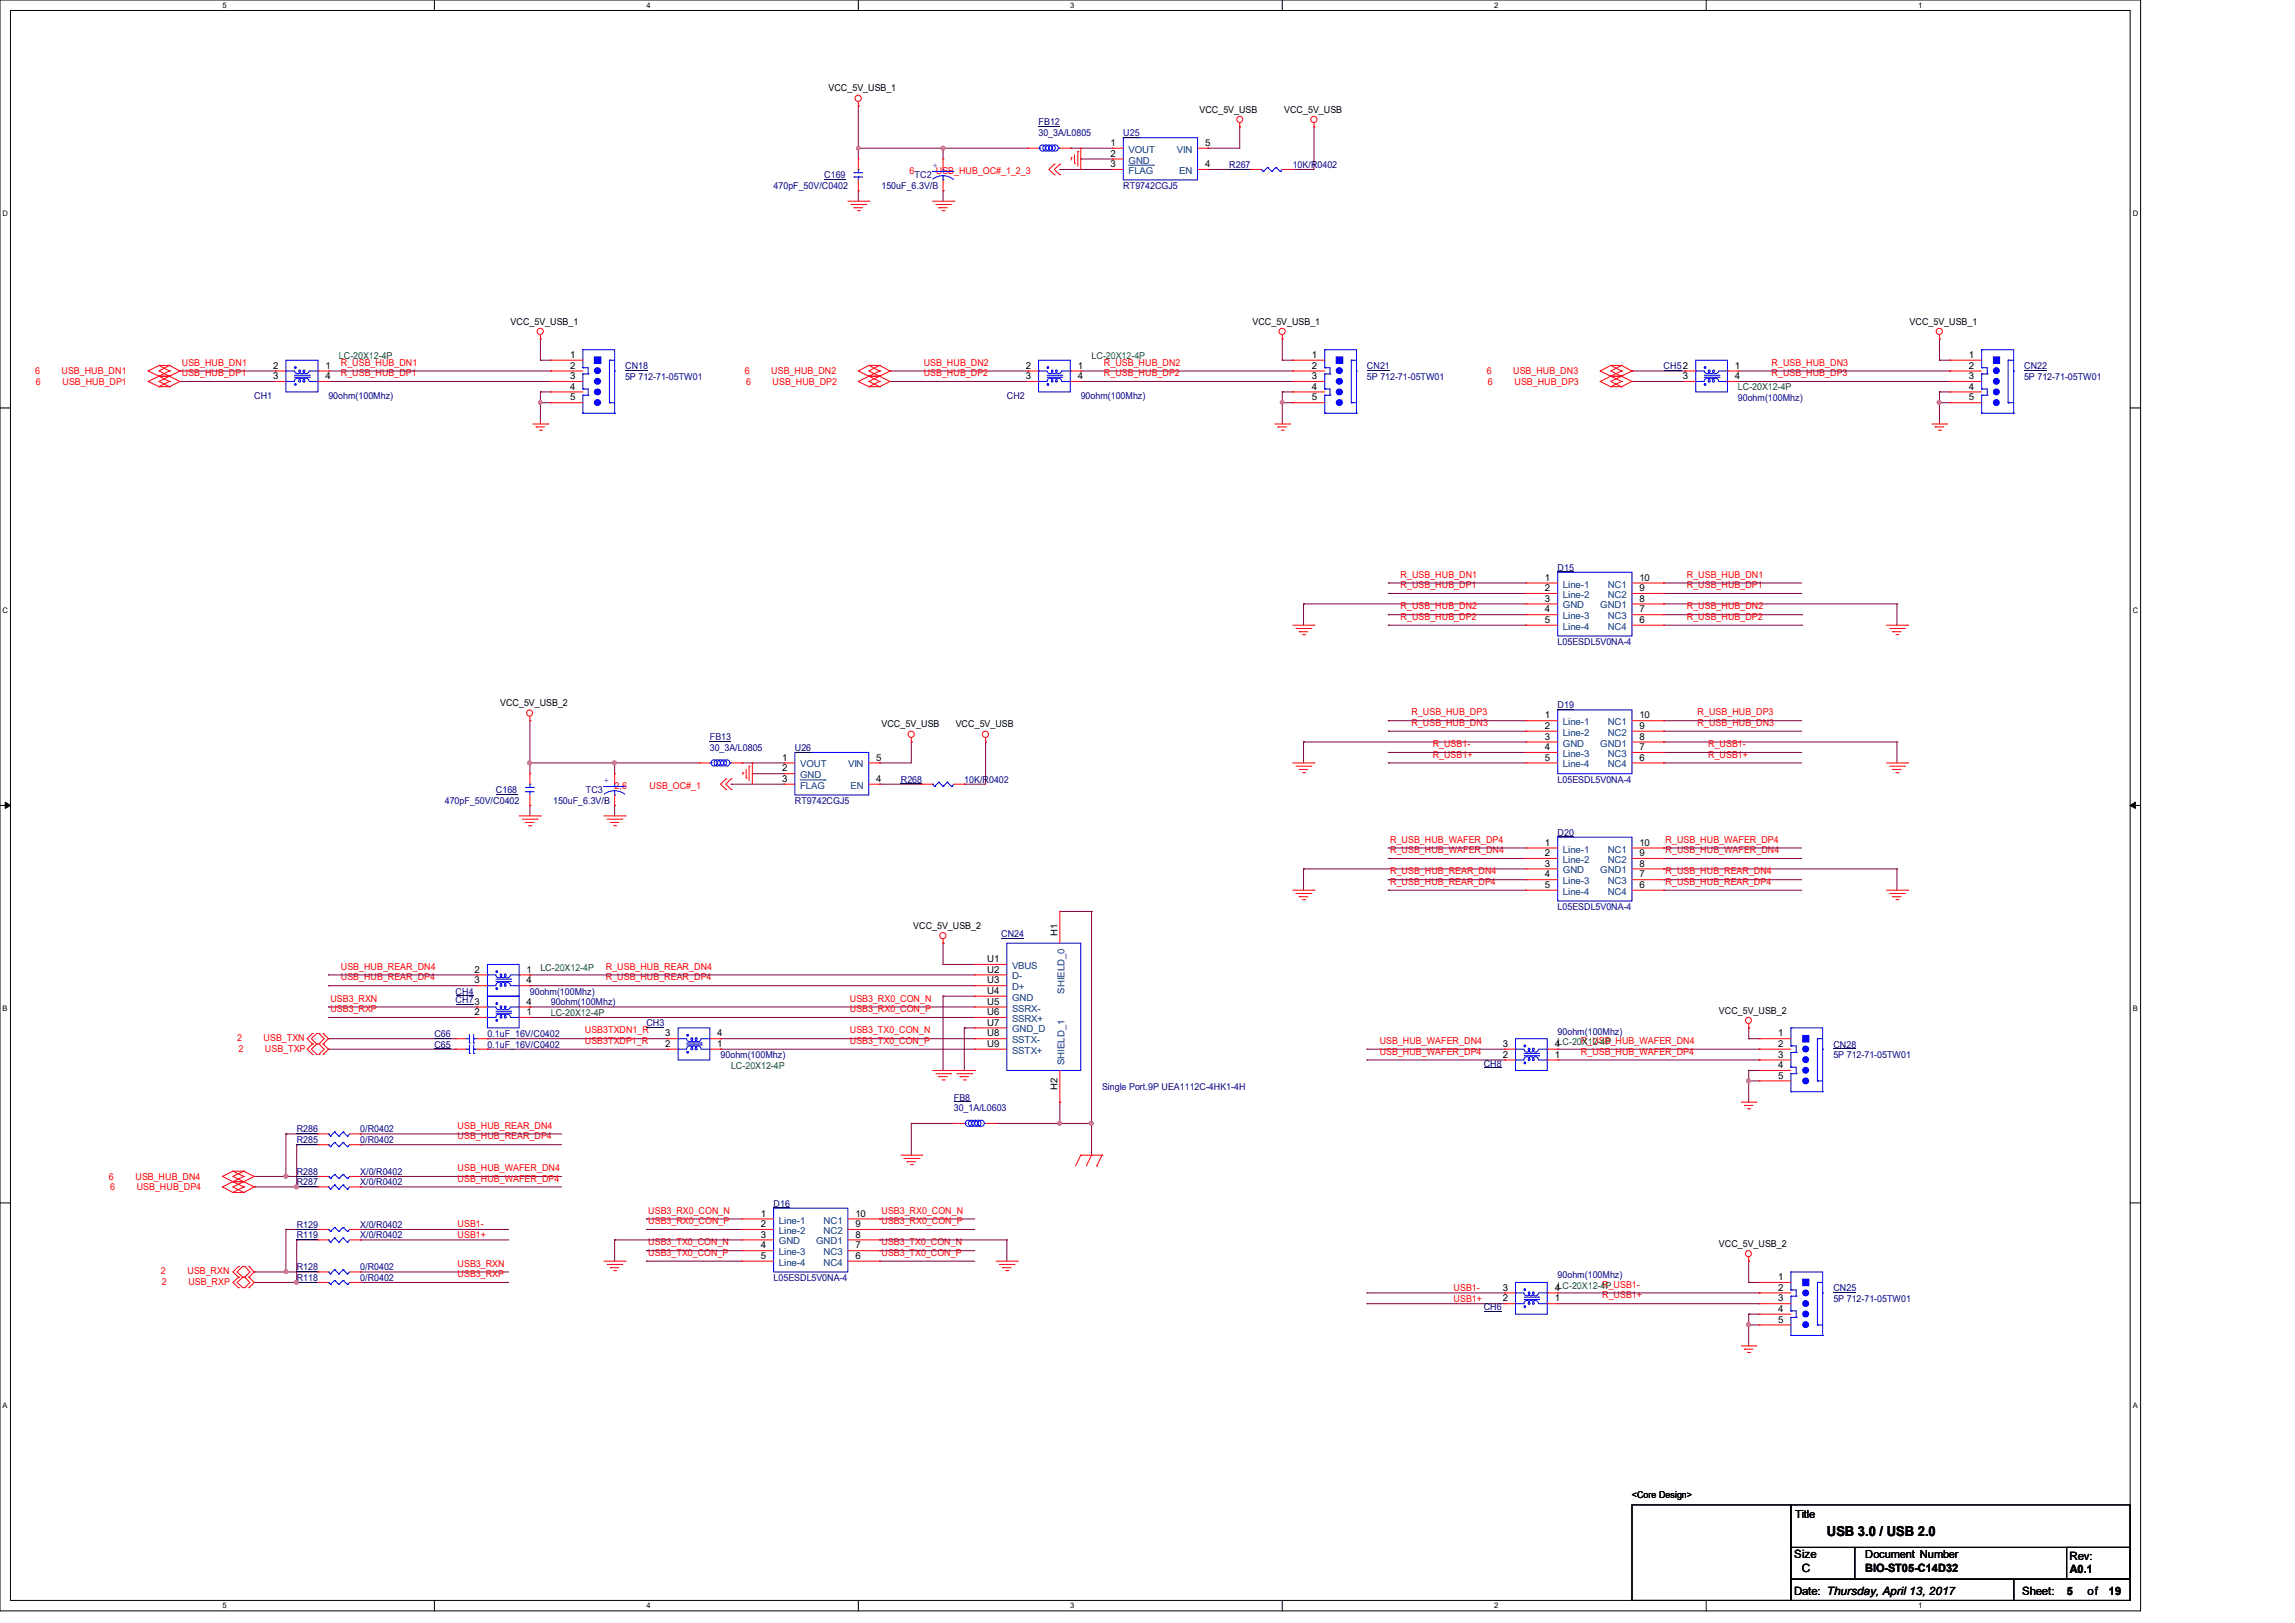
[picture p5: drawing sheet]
<svg xmlns="http://www.w3.org/2000/svg" width="297mm" height="210mm" viewBox="0 0 297 210" stroke-linecap="round" stroke-linejoin="round" font-family="sans-serif">
<defs><g id="words">
<text font-size="1.8" x="236.4" y="198.7">USB 3.0 / USB 2.0</text>
<g font-size="1.5">
<text x="232.2" y="201.6">Size</text>
<text x="233.2" y="203.4">C</text>
<text x="241.4" y="203.4">BIO-ST05-C14D32</text>
<text x="267.8" y="201.8">Rev:</text>
<text x="267.9" y="203.5">A0.1</text>
<text x="232.2" y="206.4">Date: Thursday, April 13, 2017</text>
<text x="261.7" y="206.4">Sheet:</text>
<text x="267.5" y="206.4">5</text>
<text x="270.2" y="206.4">of</text>
<text x="272.9" y="206.4">19</text>
</g>
<g font-size="1.4">
<text x="232.3" y="196.4">Title</text>
<text x="241.4" y="201.6">Document Number</text>
</g>
<g font-size="1.2">
<text x="107.2" y="11.8">VCC_5V_USB_1</text>
<text x="155.2" y="14.6">VCC_5V_USB</text>
<text x="166.2" y="14.6">VCC_5V_USB</text>
<text x="143.7" y="21.6">3</text>
<text x="143.7" y="20.3">2</text>
<text x="143.7" y="18.9">1</text>
<text x="156" y="21.6">4</text>
<text x="156" y="18.9">5</text>
<text x="66.1" y="42">VCC_5V_USB_1</text>
<text x="162.1" y="42">VCC_5V_USB_1</text>
<text x="247.1" y="42">VCC_5V_USB_1</text>
<text x="35.3" y="47.7">2</text>
<text x="42.1" y="47.7">1</text>
<text x="73.8" y="46.3">1</text>
<text x="73.8" y="47.7">2</text>
<text x="132.8" y="47.7">2</text>
<text x="139.5" y="47.7">1</text>
<text x="169.8" y="46.3">1</text>
<text x="169.8" y="47.7">2</text>
<text x="224.5" y="47.7">1</text>
<text x="254.8" y="46.3">1</text>
<text x="254.8" y="47.7">2</text>
<text x="35.3" y="49.1">3</text>
<text x="42.1" y="49.1">4</text>
<text x="73.8" y="49.1">3</text>
<text x="73.8" y="50.4">4</text>
<text x="73.8" y="51.8">5</text>
<text x="132.8" y="49.1">3</text>
<text x="139.5" y="49.1">4</text>
<text x="169.8" y="49.1">3</text>
<text x="169.8" y="50.4">4</text>
<text x="169.8" y="51.8">5</text>
<text x="217.8" y="49.1">3</text>
<text x="224.5" y="49.1">4</text>
<text x="254.8" y="49.1">3</text>
<text x="254.8" y="50.4">4</text>
<text x="254.8" y="51.8">5</text>
<text x="199.9" y="75.1">1</text>
<text x="199.9" y="76.5">2</text>
<text x="199.9" y="77.9">3</text>
<text x="212.2" y="76.5">9</text>
<text x="212.2" y="75.1">10</text>
<text x="212.2" y="77.9">8</text>
<text x="199.9" y="79.2">4</text>
<text x="199.9" y="80.6">5</text>
<text x="212.2" y="79.2">7</text>
<text x="212.2" y="80.6">6</text>
<text x="64.7" y="91.4">VCC_5V_USB_2</text>
<text x="114.1" y="94.1">VCC_5V_USB</text>
<text x="123.7" y="94.1">VCC_5V_USB</text>
<text x="199.9" y="93">1</text>
<text x="199.9" y="94.3">2</text>
<text x="199.9" y="95.7">3</text>
<text x="212.2" y="94.3">9</text>
<text x="212.2" y="93">10</text>
<text x="212.2" y="95.7">8</text>
<text x="101.2" y="101.2">3</text>
<text x="101.2" y="99.8">2</text>
<text x="101.2" y="98.4">1</text>
<text x="113.4" y="101.2">4</text>
<text x="113.4" y="98.4">5</text>
<text x="199.9" y="97.1">4</text>
<text x="199.9" y="98.4">5</text>
<text x="212.2" y="97.1">7</text>
<text x="212.2" y="98.4">6</text>
<text x="199.9" y="109.4">1</text>
<text x="199.9" y="110.8">2</text>
<text x="199.9" y="112.1">3</text>
<text x="199.9" y="113.5">4</text>
<text x="212.2" y="110.8">9</text>
<text x="212.2" y="113.5">7</text>
<text x="212.2" y="109.4">10</text>
<text x="212.2" y="112.1">8</text>
<text x="199.9" y="114.9">5</text>
<text x="212.2" y="114.9">6</text>
<text x="61.4" y="125.9">2</text>
<text x="68.2" y="125.9">1</text>
<text x="118.2" y="120.2">VCC_5V_USB_2</text>
<text x="127.8" y="124.5">U1</text>
<text x="127.8" y="125.9">U2</text>
<text x="136.9" y="121.1" transform="rotate(-90 136.9 121.1)">H1</text>
<text x="61.4" y="127.3">3</text>
<text x="61.4" y="131.4">2</text>
<text x="68.2" y="127.3">4</text>
<text x="68.2" y="130">4</text>
<text x="68.2" y="131.4">1</text>
<text x="127.8" y="127.3">U3</text>
<text x="127.8" y="130">U5</text>
<text x="127.8" y="131.4">U6</text>
<text x="127.8" y="128.6">U4</text>
<text x="222.5" y="131.1">VCC_5V_USB_2</text>
<text x="86.1" y="135.5">2</text>
<text x="86.1" y="134.1">3</text>
<text x="92.8" y="134.1">4</text>
<text x="92.8" y="135.5">1</text>
<text x="127.8" y="132.7">U7</text>
<text x="127.8" y="134.1">U8</text>
<text x="127.8" y="135.5">U9</text>
<text x="194.5" y="136.9">2</text>
<text x="194.5" y="135.5">3</text>
<text x="201.2" y="135.5">4LC-20X12-4P</text>
<text x="201.2" y="136.9">1</text>
<text x="230.1" y="134.1">1</text>
<text x="230.1" y="135.5">2</text>
<text x="230.1" y="136.9">3</text>
<text x="136.9" y="141" transform="rotate(-90 136.9 141)">H2</text>
<text x="230.1" y="138.2">4</text>
<text x="230.1" y="139.6">5</text>
<text x="98.5" y="157.4">1</text>
<text x="98.5" y="158.8">2</text>
<text x="98.5" y="160.1">3</text>
<text x="98.5" y="161.5">4</text>
<text x="110.7" y="158.8">9</text>
<text x="110.7" y="161.5">7</text>
<text x="110.7" y="157.4">10</text>
<text x="110.7" y="160.1">8</text>
<text x="222.5" y="161.3">VCC_5V_USB_2</text>
<text x="98.5" y="162.9">5</text>
<text x="110.7" y="162.9">6</text>
<text x="194.5" y="167">3</text>
<text x="201.2" y="167">4LC-20X12-4P</text>
<text x="230.1" y="165.6">1</text>
<text x="230.1" y="167">2</text>
<text x="194.5" y="168.4">2</text>
<text x="201.2" y="168.4">1</text>
<text x="230.1" y="168.4">3</text>
<text x="230.1" y="169.8">4</text>
<text x="230.1" y="171.2">5</text>
<text x="211.2" y="193.8">&lt;Core Design&gt;</text>
</g>
<g font-size="1.2" fill="#000080">
<text x="134.4" y="16.2">FB12</text>
<text x="134.4" y="17.6">30_3A/L0805</text>
<text x="145.4" y="17.6">U25</text>
<text x="106.7" y="23.1">C169</text>
<text x="118.4" y="23.1">TC2</text>
<text x="159.1" y="21.7">R267</text>
<text x="167.3" y="21.7">10K/R0402</text>
<text x="100.1" y="24.4">470pF_50V/C0402</text>
<text x="114.1" y="24.4">150uF_6.3V/B</text>
<text x="145.4" y="24.4">RT9742CGJ5</text>
<text x="80.9" y="47.8">CN18</text>
<text x="176.9" y="47.8">CN21</text>
<text x="215.3" y="47.8">CH52</text>
<text x="262" y="47.8">CN22</text>
<text x="32.9" y="51.6">CH1</text>
<text x="42.5" y="51.6">90ohm(100Mhz)</text>
<text x="80.9" y="49.1">5P 712-71-05TW01</text>
<text x="130.3" y="51.6">CH2</text>
<text x="139.9" y="51.6">90ohm(100Mhz)</text>
<text x="176.9" y="49.1">5P 712-71-05TW01</text>
<text x="224.9" y="51.9">90ohm(100Mhz)</text>
<text x="262" y="49.1">5P 712-71-05TW01</text>
<text x="201.6" y="73.8">D15</text>
<text x="201.6" y="83.4">L05ESDL5V0NA-4</text>
<text x="91.9" y="95.8">FB13</text>
<text x="201.6" y="91.7">D19</text>
<text x="91.9" y="97.2">30_3A/L0805</text>
<text x="102.9" y="97.2">U26</text>
<text x="116.6" y="101.3">R268</text>
<text x="124.8" y="101.3">10K/R0402</text>
<text x="201.6" y="101.3">L05ESDL5V0NA-4</text>
<text x="57.6" y="104">470pF_50V/C0402</text>
<text x="64.2" y="102.6">C168</text>
<text x="71.6" y="104">150uF_6.3V/B</text>
<text x="75.8" y="102.6">TC3</text>
<text x="102.9" y="104">RT9742CGJ5</text>
<text x="201.6" y="108.1">D20</text>
<text x="201.6" y="117.7">L05ESDL5V0NA-4</text>
<text x="129.6" y="121.3">CN24</text>
<text x="59" y="129.8">CH73</text>
<text x="59" y="128.7">CH4</text>
<text x="68.6" y="128.7">90ohm(100Mhz)</text>
<text x="71.3" y="130">90ohm(100Mhz)</text>
<text x="56.2" y="134.2">C66</text>
<text x="56.2" y="135.5">C65</text>
<text x="63.1" y="134.2">0.1uF_16V/C0402</text>
<text x="63.1" y="135.5">0.1uF_16V/C0402</text>
<text x="83.6" y="132.8">CH3</text>
<text x="93.3" y="136.9">90ohm(100Mhz)</text>
<text x="201.6" y="133.9">90ohm(100Mhz)</text>
<text x="237.3" y="135.5">CN28</text>
<text x="237.3" y="136.9">5P 712-71-05TW01</text>
<text x="123.4" y="142.4">FB8</text>
<text x="123.4" y="143.8">30_1A/L0603</text>
<text x="142.6" y="141">Single Port.9P UEA1112C-4HK1-4H</text>
<text x="192" y="138">CH8</text>
<text x="38.4" y="147.9">R285</text>
<text x="38.4" y="146.5">R286</text>
<text x="46.6" y="147.9">0/R0402</text>
<text x="46.6" y="146.5">0/R0402</text>
<text x="38.4" y="153.4">R287</text>
<text x="38.4" y="152">R288</text>
<text x="46.6" y="153.4">X/0/R0402</text>
<text x="46.6" y="152">X/0/R0402</text>
<text x="38.4" y="160.2">R119</text>
<text x="38.4" y="158.9">R129</text>
<text x="46.6" y="160.2">X/0/R0402</text>
<text x="46.6" y="158.9">X/0/R0402</text>
<text x="100.1" y="156.1">D16</text>
<text x="38.4" y="164.3">R128</text>
<text x="38.4" y="165.7">R118</text>
<text x="46.6" y="164.3">0/R0402</text>
<text x="46.6" y="165.7">0/R0402</text>
<text x="100.1" y="165.7">L05ESDL5V0NA-4</text>
<text x="201.6" y="165.4">90ohm(100Mhz)</text>
<text x="237.3" y="167.1">CN25</text>
<text x="192" y="169.5">CH6</text>
<text x="237.3" y="168.4">5P 712-71-05TW01</text>
</g>
<g font-size="1.2" fill="#f00">
<text x="117.7" y="22.5">6</text>
<text x="121.1" y="22.5">USB_HUB_OC#_1_2_3</text>
<text x="23.5" y="47.3">USB_HUB_DN1</text>
<text x="44.1" y="47.3">R_USB_HUB_DN1</text>
<text x="119.5" y="47.3">USB_HUB_DN2</text>
<text x="142.9" y="47.3">R_USB_HUB_DN2</text>
<text x="229.3" y="47.3">R_USB_HUB_DN3</text>
<text x="4.5" y="48.4">6</text>
<text x="4.7" y="49.8">6</text>
<text x="8" y="48.4">USB_HUB_DN1</text>
<text x="8.1" y="49.8">USB_HUB_DP1</text>
<text x="23.5" y="48.7">USB_HUB_DP1</text>
<text x="44.1" y="48.7">R_USB_HUB_DP1</text>
<text x="96.4" y="48.4">6</text>
<text x="96.6" y="49.8">6</text>
<text x="99.8" y="48.4">USB_HUB_DN2</text>
<text x="100" y="49.8">USB_HUB_DP2</text>
<text x="119.5" y="48.7">USB_HUB_DP2</text>
<text x="142.9" y="48.7">R_USB_HUB_DP2</text>
<text x="192.4" y="48.4">6</text>
<text x="192.6" y="49.8">6</text>
<text x="195.8" y="48.4">USB_HUB_DN3</text>
<text x="196" y="49.8">USB_HUB_DP3</text>
<text x="229.3" y="48.7">R_USB_HUB_DP3</text>
<text x="181.3" y="76.1">R_USB_HUB_DP1</text>
<text x="181.3" y="74.8">R_USB_HUB_DN1</text>
<text x="218.3" y="76.1">R_USB_HUB_DP1</text>
<text x="218.3" y="74.8">R_USB_HUB_DN1</text>
<text x="181.3" y="78.9">R_USB_HUB_DN2</text>
<text x="181.3" y="80.2">R_USB_HUB_DP2</text>
<text x="218.3" y="78.9">R_USB_HUB_DN2</text>
<text x="218.3" y="80.2">R_USB_HUB_DP2</text>
<text x="182.7" y="93.9">R_USB_HUB_DN3</text>
<text x="182.7" y="92.6">R_USB_HUB_DP3</text>
<text x="219.7" y="93.9">R_USB_HUB_DN3</text>
<text x="219.7" y="92.6">R_USB_HUB_DP3</text>
<text x="185.4" y="98">R_USB1+</text>
<text x="185.4" y="96.7">R_USB1-</text>
<text x="221.1" y="98">R_USB1+</text>
<text x="221.1" y="96.7">R_USB1-</text>
<text x="79.5" y="102.1">2,6</text>
<text x="84.1" y="102.1">USB_OC#_1</text>
<text x="179.9" y="110.4">R_USB_HUB_WAFER_DN4</text>
<text x="179.9" y="109">R_USB_HUB_WAFER_DP4</text>
<text x="179.9" y="113.2">R_USB_HUB_REAR_DN4</text>
<text x="215.6" y="110.4">R_USB_HUB_WAFER_DN4</text>
<text x="215.6" y="109">R_USB_HUB_WAFER_DP4</text>
<text x="215.6" y="113.2">R_USB_HUB_REAR_DN4</text>
<text x="179.9" y="114.5">R_USB_HUB_REAR_DP4</text>
<text x="215.6" y="114.5">R_USB_HUB_REAR_DP4</text>
<text x="44.1" y="125.5">USB_HUB_REAR_DN4</text>
<text x="78.4" y="125.5">R_USB_HUB_REAR_DN4</text>
<text x="42.8" y="129.6">USB3_RXN</text>
<text x="42.8" y="131">USB3_RXP</text>
<text x="44.1" y="126.9">USB_HUB_REAR_DP4</text>
<text x="78.4" y="126.9">R_USB_HUB_REAR_DP4</text>
<text x="110" y="129.6">USB3_RX0_CON_N</text>
<text x="110" y="131">USB3_RX0_CON_P</text>
<text x="30.7" y="134.7">2</text>
<text x="30.9" y="136.1">2</text>
<text x="34.1" y="134.7">USB_TXN</text>
<text x="34.3" y="136.1">USB_TXP</text>
<text x="75.7" y="133.7">USB3TXDN1_R</text>
<text x="75.7" y="135.1">USB3TXDP1_R</text>
<text x="110" y="133.7">USB3_TX0_CON_N</text>
<text x="110" y="135.1">USB3_TX0_CON_P</text>
<text x="178.6" y="135.1">USB_HUB_WAFER_DN4</text>
<text x="178.6" y="136.5">USB_HUB_WAFER_DP4</text>
<text x="204.6" y="135.1">R_USB_HUB_WAFER_DN4</text>
<text x="204.6" y="136.5">R_USB_HUB_WAFER_DP4</text>
<text x="59.2" y="147.4">USB_HUB_REAR_DP4</text>
<text x="59.2" y="146">USB_HUB_REAR_DN4</text>
<text x="14.1" y="152.7">6</text>
<text x="14.3" y="154">6</text>
<text x="17.5" y="152.7">USB_HUB_DN4</text>
<text x="17.7" y="154">USB_HUB_DP4</text>
<text x="59.2" y="151.6">USB_HUB_WAFER_DN4</text>
<text x="59.2" y="152.9">USB_HUB_WAFER_DP4</text>
<text x="59.2" y="160.2">USB1+</text>
<text x="59.2" y="158.8">USB1-</text>
<text x="83.9" y="161.2">USB3_TX0_CON_N</text>
<text x="83.9" y="157.1">USB3_RX0_CON_N</text>
<text x="83.9" y="158.4">USB3_RX0_CON_P</text>
<text x="114.1" y="161.2">USB3_TX0_CON_N</text>
<text x="114.1" y="157.1">USB3_RX0_CON_N</text>
<text x="114.1" y="158.4">USB3_RX0_CON_P</text>
<text x="20.8" y="164.9">2</text>
<text x="21" y="166.3">2</text>
<text x="24.3" y="164.9">USB_RXN</text>
<text x="24.4" y="166.3">USB_RXP</text>
<text x="59.2" y="163.9">USB3_RXN</text>
<text x="59.2" y="165.3">USB3_RXP</text>
<text x="83.9" y="162.5">USB3_TX0_CON_P</text>
<text x="114.1" y="162.5">USB3_TX0_CON_P</text>
<text x="188.1" y="167">USB1-</text>
<text x="207.3" y="166.6">R_USB1-</text>
<text x="188.1" y="168.4">USB1+</text>
<text x="207.3" y="168">R_USB1+</text>
</g>
<g font-size="1.2" fill="#004080">
<text x="146" y="22.5">FLAG</text>
<text x="146" y="21.2">GND</text>
<text x="146" y="19.8">VOUT</text>
<text x="152.3" y="19.8">VIN</text>
<text x="152.6" y="22.5">EN</text>
<text x="202.3" y="76">Line-1</text>
<text x="202.3" y="77.4">Line-2</text>
<text x="208.1" y="77.4">NC2</text>
<text x="208.1" y="76">NC1</text>
<text x="202.3" y="78.7">GND</text>
<text x="202.3" y="80.1">Line-3</text>
<text x="202.3" y="81.5">Line-4</text>
<text x="207.1" y="78.7">GND1</text>
<text x="208.1" y="80.1">NC3</text>
<text x="208.1" y="81.5">NC4</text>
<text x="202.3" y="93.9">Line-1</text>
<text x="202.3" y="95.2">Line-2</text>
<text x="208.1" y="95.2">NC2</text>
<text x="208.1" y="93.9">NC1</text>
<text x="103.5" y="100.7">GND</text>
<text x="103.5" y="99.3">VOUT</text>
<text x="109.8" y="99.3">VIN</text>
<text x="202.3" y="96.6">GND</text>
<text x="202.3" y="98">Line-3</text>
<text x="202.3" y="99.3">Line-4</text>
<text x="207.1" y="96.6">GND1</text>
<text x="208.1" y="98">NC3</text>
<text x="208.1" y="99.3">NC4</text>
<text x="103.5" y="102.1">FLAG</text>
<text x="110.1" y="102.1">EN</text>
<text x="202.3" y="110.3">Line-1</text>
<text x="202.3" y="111.7">Line-2</text>
<text x="202.3" y="113">GND</text>
<text x="207.1" y="113">GND1</text>
<text x="208.1" y="111.7">NC2</text>
<text x="208.1" y="110.3">NC1</text>
<text x="202.3" y="114.4">Line-3</text>
<text x="202.3" y="115.8">Line-4</text>
<text x="208.1" y="114.4">NC3</text>
<text x="208.1" y="115.8">NC4</text>
<text x="131" y="125.4">VBUS</text>
<text x="131" y="126.7">D-</text>
<text x="131" y="128.1">D+</text>
<text x="131" y="130.9">SSRX-</text>
<text x="131" y="129.5">GND</text>
<text x="137.8" y="128.6" transform="rotate(-90 137.8 128.6)">SHIELD_0</text>
<text x="131" y="133.6">GND_D</text>
<text x="131" y="132.2">SSRX+</text>
<text x="131" y="135">SSTX-</text>
<text x="131" y="136.4">SSTX+</text>
<text x="137.8" y="137.8" transform="rotate(-90 137.8 137.8)">SHIELD_1</text>
<text x="100.8" y="158.3">Line-1</text>
<text x="100.8" y="159.7">Line-2</text>
<text x="100.8" y="161">GND</text>
<text x="105.6" y="161">GND1</text>
<text x="106.6" y="159.7">NC2</text>
<text x="106.6" y="158.3">NC1</text>
<text x="100.8" y="162.4">Line-3</text>
<text x="100.8" y="163.8">Line-4</text>
<text x="106.6" y="162.4">NC3</text>
<text x="106.6" y="163.8">NC4</text>
</g>
<g font-size="1.2" fill="#008000">
<text x="43.9" y="46.4">LC-20X12-4P</text>
<text x="141.3" y="46.4">LC-20X12-4P</text>
<text x="224.9" y="50.5">LC-20X12-4P</text>
<text x="69.9" y="125.7">LC-20X12-4P</text>
<text x="71.3" y="131.4">LC-20X12-4P</text>
<text x="94.6" y="138.3">LC-20X12-4P</text>
</g>
<g font-size="1.1" fill="#00f">
<text x="120.7" y="21.8">+</text>
<text x="78.1" y="101.3">+</text>
</g>
<g font-size="1">
<text x="28.8" y="1">5</text>
<text x="83.7" y="1">4</text>
<text x="138.5" y="1">3</text>
<text x="193.4" y="1">2</text>
<text x="248.2" y="1">1</text>
<text x=".3" y="27.9">D</text>
<text x="276" y="27.9">D</text>
<text x=".3" y="79.4">C</text>
<text x="276" y="79.4">C</text>
<text x=".3" y="130.8">B</text>
<text x="276" y="130.8">B</text>
<text x=".3" y="182.2">A</text>
<text x="276" y="182.2">A</text>
<text x="28.8" y="208.1">5</text>
<text x="83.7" y="208.1">4</text>
<text x="138.5" y="208.1">3</text>
<text x="193.4" y="208.1">2</text>
<text x="248.2" y="208.1">1</text>
</g>
</g></defs>
<path d="M0 0h277v208.4h-277zM1.4 1.4h274.3v205.7h-274.3z" fill="none" stroke="#000" stroke-width=".13"/>
<g fill="#fff">
<path d="M28.8 .1h.5v1.1h-.5z"/>
<path d="M28.8 207.2h.5v1.1h-.5z"/>
</g>
<path d="M56.2 0v1.4M56.2 207.1v1.3" fill="none" stroke="#000" stroke-width=".13"/>
<g fill="#fff">
<path d="M83.7 .1h.5v1.1h-.5z"/>
<path d="M83.7 207.2h.5v1.1h-.5z"/>
</g>
<path d="M111.1 0v1.4M111.1 207.1v1.3" fill="none" stroke="#000" stroke-width=".13"/>
<g fill="#fff">
<path d="M138.5 .1h.6v1.1h-.6z"/>
<path d="M138.5 207.2h.6v1.1h-.6z"/>
</g>
<path d="M165.9 0v1.4M165.9 207.1v1.3" fill="none" stroke="#000" stroke-width=".13"/>
<g fill="#fff">
<path d="M193.4 .1h.5v1.1h-.5z"/>
<path d="M193.4 207.2h.5v1.1h-.5z"/>
</g>
<path d="M220.8 0v1.4M220.8 207.1v1.3" fill="none" stroke="#000" stroke-width=".13"/>
<g fill="#fff">
<path d="M248.2 .1h.6v1.1h-.6z"/>
<path d="M248.2 207.2h.6v1.1h-.6z"/>
<path d="M.3 27.1h.8v1.1h-.8z"/>
<path d="M276 27.1h.7v1.1h-.7z"/>
<path d="M.3 78.5h.8v1.1h-.8z"/>
<path d="M276 78.5h.7v1.1h-.7z"/>
</g>
<path d="M0 52.8h1.4M275.7 52.8h1.3" fill="none" stroke="#000" stroke-width=".13"/>
<g fill="#fff">
<path d="M.3 129.9h.7v1.1h-.7z"/>
<path d="M276 129.9h.6v1.1h-.6z"/>
</g>
<path d="M0 104.2h1.4M275.7 104.2h1.3" fill="none" stroke="#000" stroke-width=".13"/>
<path d="M.7 103.8l.7 .4-.7 .4zM275.7 104.2l.7-.4v.8z" fill="#000" stroke="#000" stroke-width=".13"/>
<g fill="#fff">
<path d="M.3 181.4h.7v1.1h-.7z"/>
<path d="M276 181.4h.6v1.1h-.6z"/>
</g>
<path d="M0 155.7h1.4M275.7 155.7h1.3M211.2 194.7h20.6v12.4h-20.6zM231.8 194.7h43.9v5.5h-43.9zM231.8 200.2h8.2v4.1h-8.2zM231.8 204.3h28.8v2.8h-28.8zM240 200.2h35.7v4.1h-35.7zM260.6 204.3h15.1v2.8h-15.1zM267.5 200.2h8.2v4.1h-8.2z" fill="none" stroke="#000" stroke-width=".13"/>
<g fill="none" stroke="#800040" stroke-width=".13">
<path d="M111.1 19.2h.1M111.1 13.7h.1M111.1 13.7v6.9M111.1 19.2h21.9M122 19.2h.1M122 19.2v1.4M138.5 19.2h.1M138.5 19.2h5.5M156.3 19.2h.1M160.4 16.4h.1M160.4 16.4v2.8h-4.1M170.1 16.4h.1"/>
<path d="M170.1 16.4v5.5h-2.8M111.1 24.7h.1M111.1 24.7v1.3M122 24.7h.1M122 24.7v1.3M137.2 21.9h.1M137.2 21.9h6.8M139.9 20.6h.1M139.9 20.6h4.1M156.3 21.9h.1M156.3 21.9h5.5M167.3 21.9h.1"/>
<path d="M23.3 48h.1M23.3 49.4h.1M23.3 49.4h12.3M23.3 48h12.3M42.5 49.4h28.8M42.5 48h28.8M69.9 46.6h.1M69.9 43.9h.1M69.9 50.7h.1M69.9 52.1h.1M69.9 46.6h1.4M69.9 50.7h1.4"/>
<path d="M69.9 52.1h1.4M69.9 43.9v2.7M69.9 50.7v4.2M71.3 49.4h.1M71.3 48h.1M115.2 48h.1M115.2 49.4h.1M115.2 49.4h17.8M115.2 48h17.8M139.9 49.4h27.4M139.9 48h27.4M165.9 46.6h.1"/>
<path d="M165.9 43.9h.1M165.9 50.7h.1M165.9 52.1h.1M165.9 46.6h1.4M165.9 50.7h1.4M165.9 52.1h1.4M165.9 43.9v2.7M165.9 50.7v4.2M167.3 48h.1M167.3 49.4h.1M211.2 49.4h.1M211.2 48h.1"/>
<path d="M211.2 49.4h6.9M211.2 48h6.9M224.9 49.4h27.4M224.9 48h27.4M251 46.6h.1M251 43.9h.1M251 50.7h.1M251 52.1h.1M251 46.6h1.3M251 43.9v2.7M251 50.7v4.2M251 50.7h1.3"/>
<path d="M251 52.1h1.3M252.3 49.4h.1M252.3 48h.1M168.7 78.1h.1M168.7 78.1h28.8M168.7 78.1v2.8M179.7 79.5h.1M179.7 76.8h.1M179.7 75.4h.1M179.7 79.5h17.8M179.7 76.8h17.8M179.7 75.4h17.8"/>
<path d="M215.3 78.1h.1M215.3 76.8h.1M215.3 75.4h.1M215.3 78.1h30.2M215.3 79.5h17.9M215.3 76.8h17.9M215.3 75.4h17.9M233.2 79.5h.1M245.5 78.1h.1M245.5 78.1v2.8M68.6 98.7h.1M68.6 93.3h.1"/>
<path d="M68.6 93.3v6.8M68.6 98.7h21.9M79.5 98.7h.1M79.5 98.7v1.4M96 98.7h.1M96 98.7h5.5M113.8 98.7h.1M117.9 96h.1M117.9 96v2.7h-4.1M127.6 96h.1M127.6 96v5.5h-2.8M168.7 96h.1"/>
<path d="M168.7 96v2.7M168.7 96h28.8M179.7 98.7h.1M179.7 97.4h.1M179.7 80.9h.1M179.7 94.6h.1M179.7 93.3h.1M179.7 98.7h17.8M179.7 97.4h17.8M179.7 80.9h17.8M179.7 94.6h17.8M179.7 93.3h17.8"/>
<path d="M215.3 96h.1M215.3 98.7h.1M215.3 97.4h.1M215.3 94.6h.1M215.3 93.3h.1M215.3 98.7h17.9M215.3 96h30.2M215.3 97.4h17.9M215.3 80.9h17.9M215.3 94.6h17.9M215.3 93.3h17.9M233.2 80.9h.1"/>
<path d="M245.5 96h.1M245.5 96v2.7M68.6 104.2h.1M68.6 104.2v1.4M79.5 104.2h.1M79.5 104.2v1.4M94.6 101.5h.1M94.6 101.5h6.9M97.4 100.1h.1M97.4 100.1h4.1M113.8 101.5h.1M113.8 101.5h5.5"/>
<path d="M124.8 101.5h.1M137.2 117.9h.1M137.2 117.9h4.1M141.3 117.9h.1M141.3 117.9v31.6M168.7 112.4h.1M168.7 112.4v2.8M168.7 112.4h28.8M179.7 111.1h.1M179.7 109.7h.1M179.7 115.2h.1M179.7 113.8h.1"/>
<path d="M179.7 111.1h17.8M179.7 109.7h17.8M179.7 115.2h17.8M179.7 113.8h17.8M215.3 112.4h.1M215.3 111.1h.1M215.3 109.7h.1M215.3 113.8h.1M215.3 115.2h.1M215.3 112.4h30.2M215.3 111.1h17.9M215.3 109.7h17.9"/>
<path d="M215.3 115.2h17.9M215.3 113.8h17.9M245.5 112.4h.1M245.5 112.4v2.8M42.5 130.3h.1M42.5 131.7h.1M42.5 134.4h.1M42.5 135.8h.1M42.5 127.6h.1M42.5 126.2h.1M42.5 130.3h19.2M42.5 131.7h19.2"/>
<path d="M42.5 134.4h16.5M42.5 135.8h16.5M42.5 127.6h19.2M42.5 126.2h19.2M63.1 134.4h.1M63.1 135.8h.1M63.1 134.4h23.3M63.1 135.8h23.3M68.6 127.6h.1M68.6 126.2h.1M68.6 130.3h.1M68.6 131.7h.1"/>
<path d="M68.6 130.3h57.6M68.6 131.7h57.6M68.6 127.6h57.6M68.6 126.2h57.6M93.3 134.4h.1M93.3 135.8h.1M93.3 134.4h32.9M93.3 135.8h32.9M122 128.9h.1M122 122h.1M122 124.8h.1M122 128.9h4.2"/>
<path d="M122 122v2.8M122 128.9v9.6M122 124.8h4.2M124.8 133h.1M124.8 133h1.4M124.8 133v5.5M176.9 135.8h.1M176.9 137.2h.1M176.9 135.8h17.8M176.9 137.2h17.8M201.6 135.8h26.1M201.6 137.2h26.1"/>
<path d="M226.3 134.4h.1M226.3 138.5h.1M226.3 139.9h.1M226.3 133h.1M226.3 134.4h1.4M226.3 138.5h1.4M226.3 133v1.4M226.3 138.5v4.1M226.3 139.9h1.4M227.7 135.8h.1M227.7 137.2h.1M32.9 153.6h.1"/>
<path d="M32.9 152.2h.1M32.9 152.2h8.2M32.9 153.6h8.2M37 159.1h.1M37 152.2h.1M37 146.7h.1M37 159.1h4.1M37 146.7v5.5M37 159.1v5.5M37 146.7h4.1M38.4 153.6h.1M38.4 148.1h.1"/>
<path d="M38.4 148.1v5.5M38.4 148.1h2.7M46.6 159.1h.1M46.6 152.2h.1M46.6 153.6h.1M46.6 148.1h.1M46.6 146.7h.1M46.6 159.1h19.2M46.6 152.2h26.1M46.6 153.6h26.1M46.6 148.1h26.1M46.6 146.7h26.1"/>
<path d="M83.7 157.7h.1M83.7 159.1h.1M83.7 159.1h12.3M83.7 157.7h12.3M113.8 157.7h.1M113.8 159.1h.1M113.8 159.1h12.4M113.8 157.7h12.4M117.9 145.4h.1M117.9 145.4h5.5M117.9 145.4v4.1M128.9 145.4h.1"/>
<path d="M128.9 145.4h12.4M137.2 142.6h.1M137.2 145.4h.1M137.2 142.6v2.8M141.3 145.4h.1M32.9 165.9h.1M32.9 164.6h.1M32.9 164.6h8.2M32.9 165.9h8.2M37 164.6h.1M38.4 165.9h.1M38.4 160.4h.1"/>
<path d="M38.4 160.4h2.7M38.4 160.4v5.5M46.6 164.6h.1M46.6 165.9h.1M46.6 160.4h.1M46.6 164.6h19.2M46.6 165.9h19.2M46.6 160.4h19.2M79.5 160.4h.1M79.5 160.4h16.5M79.5 160.4v2.8M83.7 163.2h.1"/>
<path d="M83.7 161.8h.1M83.7 163.2h12.3M83.7 161.8h12.3M113.8 163.2h.1M113.8 161.8h.1M113.8 160.4h.1M113.8 160.4h16.5M113.8 163.2h12.4M113.8 161.8h12.4M130.3 160.4h.1M130.3 160.4v2.8M176.9 168.7h.1"/>
<path d="M176.9 167.3h.1M176.9 168.7h17.8M176.9 167.3h17.8M201.6 168.7h26.1M201.6 167.3h26.1M226.3 165.9h.1M226.3 163.2h.1M226.3 170.1h.1M226.3 171.4h.1M226.3 165.9h1.4M226.3 163.2v2.7M226.3 170.1v4.1"/>
<path d="M226.3 170.1h1.4M226.3 171.4h1.4M227.7 168.7h.1M227.7 167.3h.1"/>
</g>
<g fill="#f0f" stroke="#f0f" stroke-width=".13">
<circle cx="141.2" cy="145.4" r=".25"/>
<circle cx="137.1" cy="145.4" r=".25"/>
<circle cx="38.4" cy="165.9" r=".25"/>
<circle cx="37" cy="164.5" r=".25"/>
<circle cx="226.3" cy="139.9" r=".25"/>
<circle cx="226.3" cy="171.4" r=".25"/>
<circle cx="251" cy="52.1" r=".25"/>
<circle cx="38.4" cy="153.6" r=".25"/>
<circle cx="37" cy="152.2" r=".25"/>
<circle cx="122" cy="19.2" r=".25"/>
<circle cx="111.1" cy="19.2" r=".23"/>
<circle cx="79.5" cy="98.7" r=".25"/>
<circle cx="68.5" cy="98.7" r=".25"/>
<circle cx="69.9" cy="52.1" r=".23"/>
<circle cx="165.9" cy="52.1" r=".23"/>
</g>
<g fill="none" stroke="#f00" stroke-width=".13">
<path d="M111.1 13.7h.1M111.1 13.2v.5M133 19.2h.1M133 19.2h1.4M137.2 19.2h1.3M138.5 19.2h.1M139.5 19.6h.1M139.5 19.6v1.9M139.9 19.2h.1M139.9 19.2v2.7M144 19.2h.1M144 19.2h1.4"/>
<path d="M155 19.2h1.3M156.3 19.2h.1M160.4 16.4h.1M160.4 15.9v.5M170.1 16.4h.1M170.1 15.9v.5M109.7 26h2.7M110.1 26.5h2M110.5 26.9h.1M110.5 26.9h1.1M111 27.3h.2M111.1 24.7h.1"/>
<path d="M111.1 20.6h.1M111.1 20.6v1.3M111.1 23.3v1.4M111.2 27.3h.1M112.1 26.5h.1M112.4 26h.1M120.7 26h2.7M121.1 26.5h1.9M121.5 26.9h.1M121.5 26.9h1.1M121.9 27.3h.3M122 20.6h.1"/>
<path d="M122 24.7h.1M122 20.6v1.3M122 23.3v1.4M122.2 27.3h.1M123 26.5h.1M123.4 26h.1M136.4 21.3h.1M136.4 22.6h.1M136.4 21.3l-.6 .6 .6 .7M137.2 21.3h.1M137.2 22.6h.1M137.2 21.3l-.8 .6 .8 .7"/>
<path d="M138.6 20.4h.1M138.6 20.4v.3M139.1 21.1h.1M139.1 20v1.1M144 21.9h.1M144 20.6h.1M144 21.9h1.4M144 20.6h1.4M155 21.9h1.3M156.3 21.9h.1M161.8 21.9h.1M161.8 21.9h1.4"/>
<path d="M165.9 21.9h1.4M167.3 21.9h.1M19.2 49.4h.1M19.2 48h.1M19.2 49.4l1.4 .6M19.2 48l1.4 .7M20.6 48.7h.1M20.6 50h.1M20.6 47.3h.1M20.6 48.7h1.3M20.6 50h1.3M20.6 47.3h1.3"/>
<path d="M20.6 48.7l-1.4 .7M20.6 48.7l1.3 .7M20.6 47.3l-1.4 .7M20.6 47.3l1.3 .7M21.9 50h.1M21.9 48.7h.1M21.9 49.4h.1M21.9 47.3h.1M21.9 48h.1M21.9 47.3l-1.3 .7 2.7 1.4M21.9 49.4l-1.3 .6M21.9 47.3l1.4 .7"/>
<path d="M21.9 48l-1.3 .7M23.3 49.4h.1M23.3 48h.1M23.3 49.4l-1.4 .6M23.3 48l-2.7 1.4 1.3 .6M35.6 48h.1M35.6 49.4h.1M35.6 48h1.4M35.6 49.4h1.4M41.1 48h1.4M41.1 49.4h1.4M42.5 49.4h.1"/>
<path d="M42.5 48h.1M69 54.9h1.9M69.4 55.2h.1M69.4 55.2h1.1M69.8 55.7h.3M69.9 43.9h.1M69.9 43.3v.6M70.1 55.7h.1M70.9 54.9h.1M71.3 46.6h.1M71.3 48h.1M71.3 49.4h.1"/>
<path d="M71.3 50.7h.1M71.3 52.1h.1M71.3 48h4.1M71.3 49.4h4.1M71.3 46.6h4.1M71.3 50.7h4.1M71.3 52.1h4.1M111.1 49.4h.1M111.1 48h.1M111.1 49.4l1.3 .6M111.1 48l1.3 .7M112.4 48.7h.1"/>
<path d="M112.4 50h.1M112.4 47.3h.1M112.4 48.7h1.4M112.4 48.7l-1.3 .7M112.4 50h1.4M112.4 48.7l1.4 .7M112.4 47.3h1.4M112.4 47.3l-1.3 .7M112.4 47.3l1.4 .7M113.8 50h.1M113.8 48.7h.1M113.8 49.4h.1"/>
<path d="M113.8 47.3h.1M113.8 48h.1M113.8 48.7l1.4 .7M113.8 48.7l-1.4 .7 1.4 .6M113.8 49.4l-1.4 .6M113.8 47.3l1.4 .7M113.8 47.3l-1.4 .7 1.4 .7M113.8 48l-1.4 .7M115.2 49.4h.1M115.2 48h.1M115.2 49.4l-1.4 .6M115.2 48l-1.4 .7"/>
<path d="M133 48h.1M133 49.4h.1M133 48h1.4M133 49.4h1.4M138.5 48h1.4M138.5 49.4h1.4M139.9 49.4h.1M139.9 48h.1M165 54.9h1.9M165.4 55.2h.1M165.4 55.2h1.1M165.8 55.7h.3"/>
<path d="M165.9 43.9h.1M165.9 43.3v.6M166.1 55.7h.1M166.9 54.9h.1M167.3 46.6h.1M167.3 48h.1M167.3 49.4h.1M167.3 50.7h.1M167.3 52.1h.1M167.3 48h4.1M167.3 49.4h4.1M167.3 46.6h4.1"/>
<path d="M167.3 50.7h4.1M167.3 52.1h4.1M207.1 49.4h.1M207.1 48h.1M207.1 49.4l1.3 .6M207.1 48l1.3 .7M208.4 48.7h.1M208.4 50h.1M208.4 47.3h.1M208.4 48.7h1.4M208.4 50h1.4M208.4 47.3h1.4"/>
<path d="M208.4 48.7l-1.3 .7M208.4 48.7l1.4 .7M208.4 47.3l-1.3 .7M208.4 47.3l1.4 .7M209.8 50h.1M209.8 48.7h.1M209.8 49.4h.1M209.8 47.3h.1M209.8 48h.1M209.8 48.7l1.4 .7M209.8 48.7l-1.4 .7 1.4 .6M209.8 49.4l-1.4 .6"/>
<path d="M209.8 47.3l1.4 .7M209.8 47.3l-1.4 .7 1.4 .7M209.8 48l-1.4 .7M211.2 49.4h.1M211.2 48h.1M211.2 49.4l-1.4 .6M211.2 48l-1.4 .7M218.1 48h.1M218.1 49.4h.1M218.1 48h1.4M218.1 49.4h1.4M223.6 48h1.3"/>
<path d="M223.6 49.4h1.3M224.9 49.4h.1M224.9 48h.1M250 54.9h1.9M250.4 55.2h.1M250.4 55.2h1.1M250.9 55.7h.2M251 43.9h.1M251 43.3v.6M251.1 55.7h.1M251.9 54.9h.1M252.3 46.6h.1"/>
<path d="M252.3 48h.1M252.3 49.4h.1M252.3 50.7h.1M252.3 52.1h.1M252.3 48h4.2M252.3 49.4h4.2M252.3 46.6h4.2M252.3 50.7h4.2M252.3 52.1h4.2M197.5 75.4h.1M197.5 76.8h.1M197.5 78.1h.1"/>
<path d="M197.5 79.5h.1M197.5 75.4h4.1M197.5 76.8h4.1M197.5 78.1h4.1M197.5 79.5h4.1M211.2 75.4h4.1M211.2 76.8h4.1M211.2 78.1h4.1M211.2 79.5h4.1M215.3 76.8h.1M215.3 79.5h.1M215.3 75.4h.1"/>
<path d="M215.3 78.1h.1M68.6 93.3h.1M68.6 92.7v.6M90.5 98.7h.1M90.5 98.7h1.4M94.6 98.7h1.4M96 98.7h.1M96.1 100h.1M96.1 100v.2M96.6 99.6v1.1M96.9 99.1h.1M96.9 99.1v1.9"/>
<path d="M97.4 98.7h.1M97.4 98.7v2.8M101.5 98.7h.1M101.5 98.7h1.4M112.4 98.7h1.4M113.8 98.7h.1M117.9 96h.1M117.9 95.5v.5M127.6 96h.1M127.6 95.5v.5M167.3 80.9h2.8M167.3 98.7h2.8"/>
<path d="M167.7 81.3h1.9M167.7 99.1h1.9M168.1 81.7h.1M168.1 99.6h.1M168.1 81.7h1.1M168.1 99.6h1.1M168.6 82.1h.2M168.6 100h.2M168.8 82.1h.1M168.8 100h.1M169.6 81.3h.1M169.6 99.1h.1"/>
<path d="M170.1 80.9h.1M170.1 98.7h.1M197.5 80.9h.1M197.5 93.3h.1M197.5 94.6h.1M197.5 96h.1M197.5 97.4h.1M197.5 98.7h.1M197.5 80.9h4.1M197.5 98.7h4.1M197.5 93.3h4.1M197.5 94.6h4.1"/>
<path d="M197.5 96h4.1M197.5 97.4h4.1M211.2 80.9h4.1M211.2 98.7h4.1M211.2 93.3h4.1M211.2 94.6h4.1M211.2 96h4.1M211.2 97.4h4.1M215.3 80.9h.1M215.3 94.6h.1M215.3 97.4h.1M215.3 98.7h.1"/>
<path d="M215.3 93.3h.1M215.3 96h.1M244.1 80.9h2.8M244.1 98.7h2.8M244.6 81.3h1.9M244.6 99.1h1.9M244.9 81.7h.1M244.9 99.6h.1M244.9 81.7h1.1M244.9 99.6h1.1M245.4 82.1h.2M245.4 100h.2"/>
<path d="M245.6 82.1h.1M245.6 100h.1M246.5 81.3h.1M246.5 99.1h.1M246.9 80.9h.1M246.9 98.7h.1M67.2 105.6h2.7M67.6 106h1.9M68 106.4h.1M68 106.4h1.1M68.4 106.8h.3M68.6 104.2h.1"/>
<path d="M68.6 100.1h.1M68.6 100.1v1.4M68.6 102.9v1.3M68.7 106.8h.1M69.5 106h.1M69.9 105.6h.1M78.1 105.6h2.8M78.6 106h1.9M79 106.4h.1M79 106.4h1.1M79.4 106.8h.3M79.5 100.1h.1"/>
<path d="M79.5 104.2h.1M79.5 100.1v1.4M79.5 102.9v1.3M79.7 106.8h.1M80.5 106h.1M80.9 105.6h.1M93.9 100.8h.1M93.9 102.2h.1M93.9 100.8l-.6 .7 .6 .7M94.6 100.8h.1M94.6 102.2h.1M94.6 100.8l-.7 .7 .7 .7"/>
<path d="M96.6 100.7h.1M101.5 101.5h.1M101.5 100.1h.1M101.5 101.5h1.4M101.5 100.1h1.4M112.4 101.5h1.4M113.8 101.5h.1M119.3 101.5h.1M119.3 101.5h1.4M123.4 101.5h1.4M124.8 101.5h.1M137.2 117.9h.1"/>
<path d="M137.2 117.9v4.1M167.3 115.2h2.8M167.7 115.6h1.9M168.1 116h.1M168.1 116h1.1M168.6 116.4h.2M168.8 116.4h.1M169.6 115.6h.1M170.1 115.2h.1M197.5 109.7h.1M197.5 111.1h.1M197.5 112.4h.1"/>
<path d="M197.5 113.8h.1M197.5 115.2h.1M197.5 115.2h4.1M197.5 109.7h4.1M197.5 111.1h4.1M197.5 112.4h4.1M197.5 113.8h4.1M211.2 115.2h4.1M211.2 109.7h4.1M211.2 111.1h4.1M211.2 112.4h4.1M211.2 113.8h4.1"/>
<path d="M215.3 111.1h.1M215.3 113.8h.1M215.3 115.2h.1M215.3 109.7h.1M215.3 112.4h.1M244.1 115.2h2.8M244.6 115.6h1.9M244.9 116h.1M244.9 116h1.1M245.4 116.4h.2M245.6 116.4h.1M246.5 115.6h.1"/>
<path d="M246.9 115.2h.1M40.4 133.7h.1M40.4 135.1h.1M40.4 136.4h.1M40.4 133.7l-.6 .7 .6 .7M40.4 135.1l-.6 .7 .6 .6M41 135.1h.1M41 133.7h.1M41 136.4h.1M41 133.7l-.7 .7 .7 .7M41 135.1l-.7 .7 .7 .6M41.3 135.1h.1"/>
<path d="M41.3 133.7h.1M41.3 136.4h.1M41.3 133.7l.7 .7-.7 .7M41.3 135.1l.7 .7-.7 .6M41.8 133.7h.1M41.8 135.1h.1M41.8 136.4h.1M41.8 133.7l.7 .7-.7 .7M41.8 135.1l.7 .7-.7 .6M59 134.4h.1M59 135.8h.1M59 135.8h1.3"/>
<path d="M59 134.4h1.3M61.7 126.2h.1M61.7 127.6h.1M61.7 131.7h.1M61.7 130.3h.1M61.7 135.8h1.4M61.7 126.2h1.4M61.7 127.6h1.4M61.7 131.7h1.4M61.7 130.3h1.4M61.7 134.4h1.4M63.1 134.4h.1"/>
<path d="M63.1 135.8h.1M67.2 126.2h1.4M67.2 127.6h1.4M67.2 131.7h1.4M67.2 130.3h1.4M68.6 127.6h.1M68.6 126.2h.1M68.6 130.3h.1M68.6 131.7h.1M86.4 135.8h.1M86.4 134.4h.1M86.4 135.8h1.4"/>
<path d="M86.4 134.4h1.4M91.9 135.8h1.4M91.9 134.4h1.4M93.3 134.4h.1M93.3 135.8h.1M120.7 138.5h5.5M121.1 138.9h1.9M121.5 139.3h.1M121.5 139.3h1.1M121.9 139.7h.3M122 122h.1M122 121.5v.5"/>
<path d="M122.2 139.7h.1M123 138.9h.1M123.4 138.5h.1M123.8 138.9h2M124.2 139.3h.1M124.2 139.3h1.1M124.7 139.7h.2M124.9 139.7h.1M125.8 138.9h.1M126.2 138.5h.1M126.2 124.8h.1M126.2 126.2h.1"/>
<path d="M126.2 127.6h.1M126.2 133h.1M126.2 130.3h.1M126.2 131.7h.1M126.2 128.9h.1M126.2 134.4h.1M126.2 135.8h.1M126.2 135.8h4.1M126.2 126.2h4.1M126.2 127.6h4.1M126.2 131.7h4.1M126.2 130.3h4.1"/>
<path d="M126.2 134.4h4.1M126.2 124.8h4.1M126.2 133h4.1M126.2 128.9h4.1M137.2 138.5v4.1M194.7 137.2h.1M194.7 135.8h.1M194.7 137.2h1.4M194.7 135.8h1.4M200.2 137.2h1.4M200.2 135.8h1.4M201.6 135.8h.1"/>
<path d="M201.6 137.2h.1M226.3 133h.1M226.3 132.5v.5M227.7 134.4h.1M227.7 135.8h.1M227.7 137.2h.1M227.7 138.5h.1M227.7 139.9h.1M227.7 138.5h4.1M227.7 137.2h4.1M227.7 135.8h4.1M227.7 134.4h4.1"/>
<path d="M227.7 139.9h4.1M28.8 153.6h.1M28.8 152.2h.1M28.8 153.6l1.3 .7M28.8 152.2l1.3 .7M30.1 152.9h.1M30.1 154.3h.1M30.1 151.6h.1M30.1 152.9h1.4M30.1 152.9l-1.3 .7M30.1 154.3h1.4M30.1 152.9l1.4 .7"/>
<path d="M30.1 151.6h1.4M30.1 151.6l-1.3 .6M30.1 151.6l1.4 .6M31.5 154.3h.1M31.5 152.9h.1M31.5 153.6h.1M31.5 151.6h.1M31.5 152.2h.1M31.5 152.9l1.4 .7M31.5 152.9l-1.4 .7 1.4 .7M31.5 153.6l-1.4 .7M31.5 151.6l1.4 .6"/>
<path d="M31.5 151.6l-1.4 .6 1.4 .7M31.5 152.2l-1.4 .7M32.9 153.6h.1M32.9 152.2h.1M32.9 153.6l-1.4 .7M32.9 152.2l-1.4 .7M41.1 148.1h.1M41.1 146.7h.1M41.1 153.6h.1M41.1 152.2h.1M41.1 159.1h.1M41.1 159.1h1.4"/>
<path d="M41.1 148.1h1.4M41.1 146.7h1.4M41.1 153.6h1.4M41.1 152.2h1.4M45.3 159.1h1.3M45.3 148.1h1.3M45.3 146.7h1.3M45.3 153.6h1.3M45.3 152.2h1.3M46.6 148.1h.1M46.6 146.7h.1M46.6 153.6h.1"/>
<path d="M46.6 152.2h.1M46.6 159.1h.1M96 157.7h.1M96 159.1h.1M96 157.7h4.1M96 159.1h4.1M109.7 157.7h4.1M109.7 159.1h4.1M113.8 159.1h.1M113.8 157.7h.1M116.6 149.5h2.7M117 149.9h1.9"/>
<path d="M117.4 150.3h.1M117.4 150.3h1.1M117.8 150.7h.3M118.1 150.7h.1M118.9 149.9h.1M119.3 149.5h.1M123.4 145.4h.1M123.4 145.4h1.4M127.6 145.4h1.3M128.9 145.4h.1M137.2 142.6h.1M139.9 149.5h.1"/>
<path d="M139.9 149.5h2.7M139.9 149.5l-.7 1.4M141.3 149.5h.1M141.3 149.5l-.7 1.4M141.9 150.9h.1M142.6 149.5h.1M142.6 149.5l-.7 1.4M225.3 142.6h1.9M225.8 143h.1M225.8 143h1.1M226.1 143.5h.3M226.4 143.5h.1"/>
<path d="M227.2 142.6h.1M30.9 163.9h.1M30.9 165.3h.1M30.9 166.6h.1M30.9 163.9l-.8 .7 .8 .7M30.9 165.3l-.8 .6 .8 .7M31.4 165.3h.1M31.4 163.9h.1M31.4 166.6h.1M31.4 163.9l-.7 .7 .7 .7M31.4 165.3l-.7 .6 .7 .7M31.7 165.3h.1"/>
<path d="M31.7 163.9h.1M31.7 166.6h.1M31.7 163.9l.6 .7-.6 .7M31.7 165.3l.6 .6-.6 .7M32.2 163.9h.1M32.2 165.3h.1M32.2 166.6h.1M32.2 163.9l.7 .7-.7 .7M32.2 165.3l.7 .6-.7 .7M41.1 164.6h.1M41.1 165.9h.1M41.1 160.4h.1"/>
<path d="M41.1 160.4h1.4M41.1 164.6h1.4M41.1 165.9h1.4M45.3 160.4h1.3M45.3 164.6h1.3M45.3 165.9h1.3M46.6 164.6h.1M46.6 165.9h.1M46.6 160.4h.1M78.1 163.2h2.8M78.6 163.6h1.9M79 164h.1"/>
<path d="M79 164h1.1M79.4 164.4h.3M79.7 164.4h.1M80.5 163.6h.1M80.9 163.2h.1M96 160.4h.1M96 161.8h.1M96 163.2h.1M96 163.2h4.1M96 160.4h4.1M96 161.8h4.1M109.7 163.2h4.1"/>
<path d="M109.7 160.4h4.1M109.7 161.8h4.1M113.8 161.8h.1M113.8 163.2h.1M113.8 160.4h.1M128.9 163.2h2.8M129.3 163.6h1.9M129.8 164h.1M129.8 164h1.1M130.1 164.4h.3M130.4 164.4h.1M131.2 163.6h.1"/>
<path d="M131.7 163.2h.1M194.7 168.7h.1M194.7 167.3h.1M194.7 168.7h1.4M194.7 167.3h1.4M200.2 168.7h1.4M200.2 167.3h1.4M201.6 167.3h.1M201.6 168.7h.1M225.3 174.2h1.9M225.8 174.6h.1M225.8 174.6h1.1"/>
<path d="M226.1 175h.3M226.3 163.2h.1M226.3 162.6v.6M226.4 175h.1M227.2 174.2h.1M227.7 165.9h.1M227.7 167.3h.1M227.7 168.7h.1M227.7 170.1h.1M227.7 171.4h.1M227.7 168.7h4.1M227.7 167.3h4.1"/>
<path d="M227.7 165.9h4.1M227.7 170.1h4.1M227.7 171.4h4.1"/>
<circle cx="111.1" cy="12.7" r=".4"/>
<circle cx="160.4" cy="15.5" r=".39"/>
<circle cx="170" cy="15.5" r=".4"/>
<circle cx="69.9" cy="42.9" r=".4"/>
<circle cx="165.9" cy="42.9" r=".4"/>
<circle cx="251" cy="42.9" r=".4"/>
<circle cx="68.5" cy="92.3" r=".39"/>
<circle cx="117.9" cy="95" r=".4"/>
<circle cx="127.5" cy="95" r=".4"/>
<circle cx="122" cy="121.1" r=".4"/>
<circle cx="226.3" cy="132" r=".39"/>
<circle cx="226.3" cy="162.2" r=".39"/>
</g>
<g fill="none" stroke="#00f" stroke-width=".13">
<path d="M134.4 19.2h.1M134.5 19.2h.1M137 19.2h.1M137 19.2h.2M145.4 17.8h9.6v5.5h-9.6zM110.5 22.4h.1M110.5 22.9h.1M110.5 22.4h1.1M110.5 22.9h1.1M111.1 21.9h.1M111.1 22.9h.1M111.1 21.9v.5"/>
<path d="M111.1 22.9v.4M120.7 22.2h.1M120.7 22.2h2.7M122 23.3h.1M122 22.2h.1M122 22.7a2.17 2.17 0 0 1 1.4 .5M122 22.7a2.17 2.17 0 0 0-1.3 .5M122 21.9v.3M122 22.7v.6M163.2 21.9h.1M163.2 21.9l.3 .3M163.5 22.2h.1"/>
<path d="M164 21.7h.1M164 21.7l-.5 .5M164 21.7l.6 .5M164.6 22.2h.1M165.1 21.7h.1M165.1 21.7l.6 .5M165.1 21.7l-.5 .5M165.7 22.2h.1M165.9 21.9l-.2 .3M37 46.6h4.1v4.1h-4.1zM37 49.4h.1M37 48h.1"/>
<path d="M38.1 48.6h1.9M38.1 48.8h1.9M38.9 49.4h-.2a.39 .39 0 0 1 .3-.5 .39 .39 0 0 1 .5 .5M38.9 48a.4 .4 0 0 1-.4 .3 .4 .4 0 0 1-.4-.3h-1.1M38.9 48l-.1-.1-.1 .1M38.9 49.4a.4 .4 0 0 0-.4-.5 .4 .4 0 0 0-.4 .5h-1.1M39.5 48a.4 .4 0 0 1-.4 .3 .4 .4 0 0 1-.4-.3M39.5 49.4h-.3a.39 .39 0 0 1 .4-.5 .39 .39 0 0 1 .4 .5M39.5 48l-.2-.1-.1 .1M40 48a.4 .4 0 0 1-.4 .3 .4 .4 0 0 1-.4-.3M40 48.6h.1M40 48.8h.1"/>
<path d="M40 49.4h1.1M40 48h1.1M41.1 48h.1M41.1 49.4h.1M75.4 45.3h.1M75.4 53.5h.1M75.4 47.6h.1M75.4 48.4h.1M75.4 51.1h.1M75.4 50.3h.1M75.4 45.3h4.1v8.2M75.4 53.5h4.1"/>
<path d="M75.4 47.6h.7v.8M75.4 48.4h.7M75.4 51.1h.7M75.4 50.3h.7v.8M75.4 45.3v2.3M75.4 48.4v1.9M75.4 51.1v2.4M76.1 48.4h.1M76.1 51.1h.1M78.9 46.6h.1M78.9 52.1h.1M78.9 46.6h.6"/>
<path d="M78.9 52.1h.6M78.9 46.6v5.5M79.5 48h.1M79.5 53.5h.1M134.4 46.6h4.1v4.1h-4.1zM134.4 49.4h.1M134.4 48h.1M135.5 48.6h1.9M135.5 48.8h1.9M136.3 48l-.1-.1h-.1a.37 .37 0 0 0 .3 .5 .37 .37 0 0 0 .4-.4M136.3 48a.38 .38 0 0 1-.4 .3 .38 .38 0 0 1-.4-.3h-1.1M136.3 49.4a.38 .38 0 0 0-.4-.5 .38 .38 0 0 0-.4 .5h-1.1"/>
<path d="M136.3 49.4h-.2a.37 .37 0 0 1 .3-.5 .37 .37 0 0 1 .4 .5M136.8 48v-.1h-.2a.37 .37 0 0 0 .3 .5 .37 .37 0 0 0 .5-.4M136.8 49.4h-.2a.37 .37 0 0 1 .4-.5 .37 .37 0 0 1 .4 .5M137.4 48.6h.1M137.4 48.8h.1M137.4 49.4h1.1M137.4 48h1.1M138.5 48h.1M138.5 49.4h.1M171.4 45.3h.1M171.4 53.5h.1M171.4 47.6h.1"/>
<path d="M171.4 48.4h.1M171.4 51.1h.1M171.4 50.3h.1M171.4 45.3h4.2v8.2M171.4 53.5h4.2M171.4 47.6h.7v.8M171.4 48.4h.7M171.4 51.1h.7M171.4 50.3h.7v.8M171.4 45.3v2.3M171.4 48.4v1.9M171.4 51.1v2.4"/>
<path d="M172.1 48.4h.1M172.1 51.1h.1M174.9 46.6h.1M174.9 52.1h.1M174.9 46.6h.7M174.9 52.1h.7M174.9 46.6v5.5M175.6 48h.1M175.6 53.5h.1M219.5 46.6h4.1v4.1h-4.1zM219.5 49.4h.1M219.5 48h.1"/>
<path d="M220.6 48.6h1.9M220.6 48.8h1.9M221.3 49.4h-.2a.39 .39 0 0 1 .4-.5 .39 .39 0 0 1 .4 .5M221.3 48a.38 .38 0 0 1-.4 .3 .38 .38 0 0 1-.3-.3h-1.1M221.3 48l-.1-.1-.1 .1M221.3 49.4a.38 .38 0 0 0-.4-.5 .38 .38 0 0 0-.3 .5h-1.1M221.9 48l-.1-.1-.1 .1M221.9 48a.4 .4 0 0 1-.4 .3 .4 .4 0 0 1-.4-.3M221.9 49.4h-.2a.39 .39 0 0 1 .3-.5 .39 .39 0 0 1 .4 .5M222.4 48a.4 .4 0 0 1-.4 .3 .4 .4 0 0 1-.4-.3M222.5 48.6h.1M222.5 48.8h.1"/>
<path d="M222.5 49.4h1.1M222.5 48h1.1M223.6 48h.1M223.6 49.4h.1M256.5 45.3h.1M256.5 53.5h.1M256.5 47.6h.1M256.5 48.4h.1M256.5 51.1h.1M256.5 50.3h.1M256.5 45.3h4.1v8.2M256.5 53.5h4.1"/>
<path d="M256.5 47.6h.7v.8M256.5 48.4h.7M256.5 51.1h.7M256.5 50.3h.7v.8M256.5 45.3v2.3M256.5 48.4v1.9M256.5 51.1v2.4M257.2 48.4h.1M257.2 51.1h.1M259.9 46.6h.1M259.9 52.1h.1M259.9 46.6h.7"/>
<path d="M259.9 52.1h.7M259.9 46.6v5.5M260.6 48h.1M260.6 53.5h.1M201.6 74h9.6v8.3h-9.6zM91.9 98.7h.1M92 98.7h.1M94.5 98.7h.1M102.9 97.4h9.5v5.5h-9.5zM201.6 91.9h9.6v8.2h-9.6zM68 101.9h.1M68 102.4h.1"/>
<path d="M68 101.9h1.1M68 102.4h1.1M68.6 101.5h.1M68.6 102.4h.1M68.6 101.5v.4M68.6 102.4v.5M78.1 101.8h.1M78.1 101.8h2.8M79.5 102.9h.1M79.5 101.8h.1M79.5 102.3a2.2 2.2 0 0 1 1.3 .5M79.5 102.3a2.19 2.19 0 0 0-1.3 .5"/>
<path d="M79.5 101.5v.3M79.5 102.3v.6M120.7 101.5h.1M120.7 101.5l.2 .3M120.9 101.8h.1M121.5 101.2h.1M121.5 101.2l-.6 .6M121.5 101.2l.5 .6M122 101.8h.1M122.6 101.2h.1M122.6 101.2l.5 .6M122.6 101.2l-.6 .6"/>
<path d="M123.1 101.8h.1M123.4 101.5l-.3 .3M201.6 108.3h9.6v8.3h-9.6zM60.3 134.4h.1M60.3 135.8h.1M60.3 135.8h.4M60.3 134.4h.4M60.7 135h.1M60.7 136.3h.1M60.7 133.9v1.1M60.7 135.2v1.1M61.3 135h.1"/>
<path d="M61.3 134.4h.1M61.3 136.3h.1M61.3 135.8h.1M61.3 135.8h.4M61.3 134.4h.4M61.3 133.9v1.1M61.3 135.2v1.1M63.1 124.8h4.1v4.1h-4.1zM63.1 128.9h4.1v4.1h-4.1zM63.1 127.6h.1M63.1 126.2h.1M63.1 130.3h.1"/>
<path d="M63.1 131.7h.1M64.2 126.7h1.9M64.2 127h1.9M64.2 131.1h1.9M64.2 130.9h1.9M66 130.3a.37 .37 0 0 1-.4 .3 .37 .37 0 0 1-.3-.4h.2a.36 .36 0 0 1-.4 .4 .36 .36 0 0 1-.3-.4h.1a.37 .37 0 0 1-.3 .5 .37 .37 0 0 1-.4-.4h-1.1M66 126.2a.37 .37 0 0 1-.4 .3 .37 .37 0 0 1-.3-.4h.2a.37 .37 0 0 1-.4 .4 .37 .37 0 0 1-.3-.4h.1a.37 .37 0 0 1-.3 .4 .37 .37 0 0 1-.4-.3h-1.1M66 127.5a.37 .37 0 0 0-.4-.4 .37 .37 0 0 0-.3 .5h.2a.36 .36 0 0 0-.4-.5 .36 .36 0 0 0-.3 .5h.1a.37 .37 0 0 0-.3-.5 .37 .37 0 0 0-.4 .5h-1.1M66 131.7a.37 .37 0 0 0-.4-.5 .37 .37 0 0 0-.3 .5h.2a.36 .36 0 0 0-.4-.5 .36 .36 0 0 0-.3 .5h.1a.37 .37 0 0 0-.3-.5 .37 .37 0 0 0-.4 .5h-1.1M66.1 126.7h.1M66.1 127h.1M66.1 131.1h.1"/>
<path d="M66.1 130.9h.1M66.1 127.6h1.1M66.1 126.2h1.1M66.1 130.3h1.1M66.1 131.7h1.1M67.2 126.2h.1M67.2 127.6h.1M67.2 131.7h.1M67.2 130.3h.1M87.8 133h4.1v4.2h-4.1zM87.8 134.4h.1M87.8 135.8h.1"/>
<path d="M87.8 134.4h1.1a.39 .39 0 0 0 .4 .4 .39 .39 0 0 0 .3-.5h-.1v.1M87.8 135.8h1.1a.39 .39 0 0 1 .4-.5 .39 .39 0 0 1 .3 .5h-.2M88.9 135.2h1.9M88.9 135h1.9M89.4 134.4a.39 .39 0 0 0 .4 .4 .39 .39 0 0 0 .4-.5h-.2v.1M90.7 134.4a.38 .38 0 0 1-.4 .4 .38 .38 0 0 1-.3-.4M90.7 135.8a.37 .37 0 0 0-.4-.5 .37 .37 0 0 0-.3 .5h.2a.39 .39 0 0 0-.4-.5 .39 .39 0 0 0-.4 .5M90.8 135.2h.1M90.8 135h.1M90.8 135.8h1.1M90.8 134.4h1.1M91.9 135.8h.1"/>
<path d="M91.9 134.4h.1M130.3 122h9.6v16.5h-9.6zM196.1 134.4h4.1v4.1h-4.1zM196.1 135.8h.1M196.1 137.2h.1M197.2 136.6h1.9M197.2 136.3h1.9M199.1 137.2a.37 .37 0 0 0-.4-.5 .37 .37 0 0 0-.3 .5h.1a.36 .36 0 0 0-.3-.5 .36 .36 0 0 0-.4 .5h.2a.37 .37 0 0 0-.4-.5 .37 .37 0 0 0-.4 .5h-1.1M199.1 135.8a.37 .37 0 0 1-.4 .3 .37 .37 0 0 1-.3-.4h.1a.37 .37 0 0 1-.3 .4 .37 .37 0 0 1-.4-.4h.2a.37 .37 0 0 1-.3 .4 .37 .37 0 0 1-.5-.3h-1.1M199.1 136.6h.1M199.1 136.3h.1M199.1 135.8h1.1"/>
<path d="M199.1 137.2h1.1M200.2 137.2h.1M200.2 135.8h.1M231.8 133h.1M231.8 135.3h.1M231.8 136.2h.1M231.8 138.9h.1M231.8 138.1h.1M231.8 133h4.1v8.3M231.8 135.3h.7v.9M231.8 138.1h.7v.8M231.8 133v2.3"/>
<path d="M231.8 136.2v1.9M231.8 138.9v2.4M231.8 136.2h.7M231.8 138.9h.7M232.5 136.2h.1M232.5 138.9h.1M235.2 134.4h.1M235.2 139.9h.1M235.2 134.4h.7M235.2 134.4v5.5M235.2 139.9h.7M235.9 135.8h.1"/>
<path d="M42.5 148.1h.1M42.5 146.7h.1M42.5 153.6h.1M42.5 152.2h.1M42.5 159.1h.1M42.5 148.1l.3 .3M42.5 146.7l.3 .3M42.5 153.6l.3 .3M42.5 152.2l.3 .3M42.5 159.1l.3 .2M42.8 148.4h.1M42.8 147h.1"/>
<path d="M42.8 153.9h.1M42.8 152.5h.1M42.8 159.3h.1M43.3 147.8h.1M43.3 146.5h.1M43.3 153.3h.1M43.3 152h.1M43.3 158.8h.1M43.3 147.8l-.5 .6M43.3 147.8l.6 .6M43.3 146.5l-.5 .5M43.3 146.5l.6 .5"/>
<path d="M43.3 153.3l-.5 .6M43.3 153.3l.6 .6M43.3 152l-.5 .5M43.3 152l.6 .5M43.3 158.8l-.5 .5M43.3 158.8l.6 .5M43.9 148.4h.1M43.9 147h.1M43.9 153.9h.1M43.9 152.5h.1M43.9 159.3h.1M44.4 147.8h.1"/>
<path d="M44.4 146.5h.1M44.4 153.3h.1M44.4 152h.1M44.4 158.8h.1M44.4 147.8l.6 .6M44.4 147.8l-.5 .6M44.4 146.5l.6 .5M44.4 146.5l-.5 .5M44.4 153.3l.6 .6M44.4 153.3l-.5 .6M44.4 152l.6 .5M44.4 152l-.5 .5"/>
<path d="M44.4 158.8l.6 .5M44.4 158.8l-.5 .5M45 148.4h.1M45 147h.1M45 153.9h.1M45 152.5h.1M45 159.3h.1M45.3 148.1l-.3 .3M45.3 146.7l-.3 .3M45.3 153.6l-.3 .3M45.3 152.2l-.3 .3M45.3 159.1l-.3 .2"/>
<path d="M100.1 156.3h9.6v8.3h-9.6zM124.8 145.4h.1M124.9 145.4h.1M127.4 145.4h.1M127.4 145.4h.2M231.8 141.3h.1M231.8 141.3h4.1M235.9 141.3h.1M42.5 164.6h.1M42.5 165.9h.1M42.5 160.4h.1M42.5 164.6l.3 .2"/>
<path d="M42.5 165.9l.3 .3M42.5 160.4l.3 .3M42.8 164.8h.1M42.8 166.2h.1M42.8 160.7h.1M43.3 164.3h.1M43.3 165.7h.1M43.3 160.2h.1M43.3 164.3l-.5 .5M43.3 164.3l.6 .5M43.3 165.7l-.5 .5M43.3 165.7l.6 .5"/>
<path d="M43.3 160.2l-.5 .5M43.3 160.2l.6 .5M43.9 164.8h.1M43.9 166.2h.1M43.9 160.7h.1M44.4 164.3h.1M44.4 165.7h.1M44.4 160.2h.1M44.4 164.3l.6 .5M44.4 164.3l-.5 .5M44.4 165.7l.6 .5M44.4 165.7l-.5 .5"/>
<path d="M44.4 160.2l.6 .5M44.4 160.2l-.5 .5M45 164.8h.1M45 166.2h.1M45 160.7h.1M45.3 164.6l-.3 .2M45.3 165.9l-.3 .3M45.3 160.4l-.3 .3M196.1 165.9h4.1v4.2h-4.1zM196.1 167.3h.1M196.1 168.7h.1M197.2 168.1h1.9"/>
<path d="M197.2 167.9h1.9M199.1 167.3a.37 .37 0 0 1-.4 .4 .37 .37 0 0 1-.3-.5h.1a.37 .37 0 0 1-.3 .5 .37 .37 0 0 1-.4-.5h.2a.37 .37 0 0 1-.4 .5 .37 .37 0 0 1-.4-.4h-1.1M199.1 168.7a.37 .37 0 0 0-.4-.4 .37 .37 0 0 0-.3 .5h.1a.36 .36 0 0 0-.3-.5 .36 .36 0 0 0-.4 .5h.2a.37 .37 0 0 0-.4-.5 .37 .37 0 0 0-.4 .4h-1.1M199.1 168.1h.1M199.1 167.9h.1M199.1 167.3h1.1M199.1 168.7h1.1M200.2 168.7h.1M200.2 167.3h.1M231.8 164.6h.1M231.8 172.8h.1M231.8 166.9h.1"/>
<path d="M231.8 167.7h.1M231.8 170.5h.1M231.8 169.6h.1M231.8 164.6h4.1v8.2M231.8 172.8h4.1M231.8 166.9h.7v.8M231.8 167.7h.7M231.8 170.5h.7M231.8 169.6h.7v.9M231.8 164.6v2.3M231.8 167.7v1.9M231.8 170.5v2.3"/>
<path d="M232.5 167.7h.1M232.5 170.5h.1M235.2 165.9h.1M235.2 171.4h.1M235.2 165.9h.7M235.2 171.4h.7M235.2 165.9v5.5M235.9 167.3h.1M235.9 172.8h.1"/>
<circle cx="134.9" cy="19.2" r=".39"/>
<circle cx="135.3" cy="19.2" r=".39"/>
<circle cx="135.7" cy="19.2" r=".4"/>
<circle cx="136.2" cy="19.2" r=".4"/>
<circle cx="136.6" cy="19.2" r=".39"/>
<circle cx="92.4" cy="98.7" r=".39"/>
<circle cx="92.8" cy="98.7" r=".4"/>
<circle cx="93.2" cy="98.7" r=".4"/>
<circle cx="93.6" cy="98.7" r=".39"/>
<circle cx="94.1" cy="98.7" r=".39"/>
<circle cx="125.3" cy="145.4" r=".4"/>
<circle cx="125.7" cy="145.4" r=".39"/>
<circle cx="126.1" cy="145.4" r=".39"/>
<circle cx="126.6" cy="145.4" r=".4"/>
<circle cx="127" cy="145.4" r=".4"/>
</g>
<g fill="none" stroke="#000080" stroke-width=".13">
<path d="M134.4 16.4h2.8M145.4 17.7h2.1M106.7 23.2h2.7M159.1 21.9h2.7M80.9 47.9h3M176.9 47.9h3M215.3 47.9h2.3M262 47.9h2.9M201.6 74h2.1M91.9 95.9h2.7M102.9 97.3h2.1M201.6 91.8h2.1"/>
<path d="M64.2 102.8h2.7M116.6 101.4h2.7M201.6 108.3h2.1M56.2 134.3h2.1M56.2 135.7h2.1M59 130h2.3M59 128.9h2.3M83.7 133h2.3M129.6 121.5h2.9M192 138.2h2.4M237.3 135.7h2.9M38.4 148h2.7"/>
<path d="M38.4 146.7h2.7M38.4 153.5h2.7M38.4 152.2h2.7M38.4 159h2.7M100.1 156.3h2.1M123.4 142.6h2.2M38.4 164.5h2.7M38.4 165.9h2.7M38.4 160.4h2.7M192 169.7h2.4M237.3 167.3h2.9"/>
</g>
<path d="M146 21.4h3.3M149.3 21.4h.1M103.5 100.9h3.3M106.8 100.9h.1" fill="none" stroke="#004080" stroke-width=".13"/>
<g fill="#00f" stroke="#00f" stroke-width=".13">
<path d="M258 46.2h.8v.8h-.8z" fill-rule="evenodd"/>
<path d="M76.9 46.2h.9v.8h-.9z" fill-rule="evenodd"/>
<path d="M38.1 47.5h.2v.1h-.2z" fill-rule="evenodd"/>
<path d="M38.1 49.7h.2v.1h-.2z" fill-rule="evenodd"/>
<path d="M88.9 136.1h.2v.1h-.2z" fill-rule="evenodd"/>
<path d="M88.9 133.9h.2v.1h-.2z" fill-rule="evenodd"/>
<path d="M233.3 165.5h.8v.9h-.8z" fill-rule="evenodd"/>
<path d="M172.9 46.2h.9v.8h-.9z" fill-rule="evenodd"/>
<path d="M233.3 134h.8v.8h-.8z" fill-rule="evenodd"/>
<circle cx="197.3" cy="137.5" r=".12"/>
<circle cx="197.3" cy="135.3" r=".12"/>
<circle cx="64.3" cy="125.7" r=".12"/>
<circle cx="64.3" cy="127.9" r=".12"/>
<circle cx="135.6" cy="47.6" r=".12"/>
<circle cx="135.6" cy="49.7" r=".12"/>
<circle cx="64.3" cy="132" r=".12"/>
<circle cx="64.3" cy="129.8" r=".12"/>
<circle cx="258.4" cy="48" r=".38"/>
<circle cx="258.4" cy="49.3" r=".38"/>
<circle cx="258.4" cy="50.7" r=".38"/>
<circle cx="258.4" cy="52.1" r=".38"/>
<circle cx="197.3" cy="169.1" r=".12"/>
<circle cx="197.3" cy="166.9" r=".12"/>
<circle cx="77.3" cy="48" r=".39"/>
<circle cx="77.3" cy="49.3" r=".39"/>
<circle cx="77.3" cy="50.7" r=".39"/>
<circle cx="77.3" cy="52.1" r=".39"/>
<circle cx="233.7" cy="167.3" r=".38"/>
<circle cx="233.7" cy="168.7" r=".38"/>
<circle cx="233.7" cy="170" r=".38"/>
<circle cx="233.7" cy="171.4" r=".38"/>
<circle cx="173.3" cy="48" r=".39"/>
<circle cx="173.3" cy="49.3" r=".39"/>
<circle cx="173.3" cy="50.7" r=".39"/>
<circle cx="173.3" cy="52.1" r=".39"/>
<circle cx="233.7" cy="135.7" r=".38"/>
<circle cx="233.7" cy="137.1" r=".38"/>
<circle cx="233.7" cy="138.5" r=".38"/>
<circle cx="233.7" cy="139.9" r=".38"/>
<circle cx="220.7" cy="47.6" r=".12"/>
<circle cx="220.7" cy="49.7" r=".12"/>
</g>
<use href="#words"/>
</svg>
